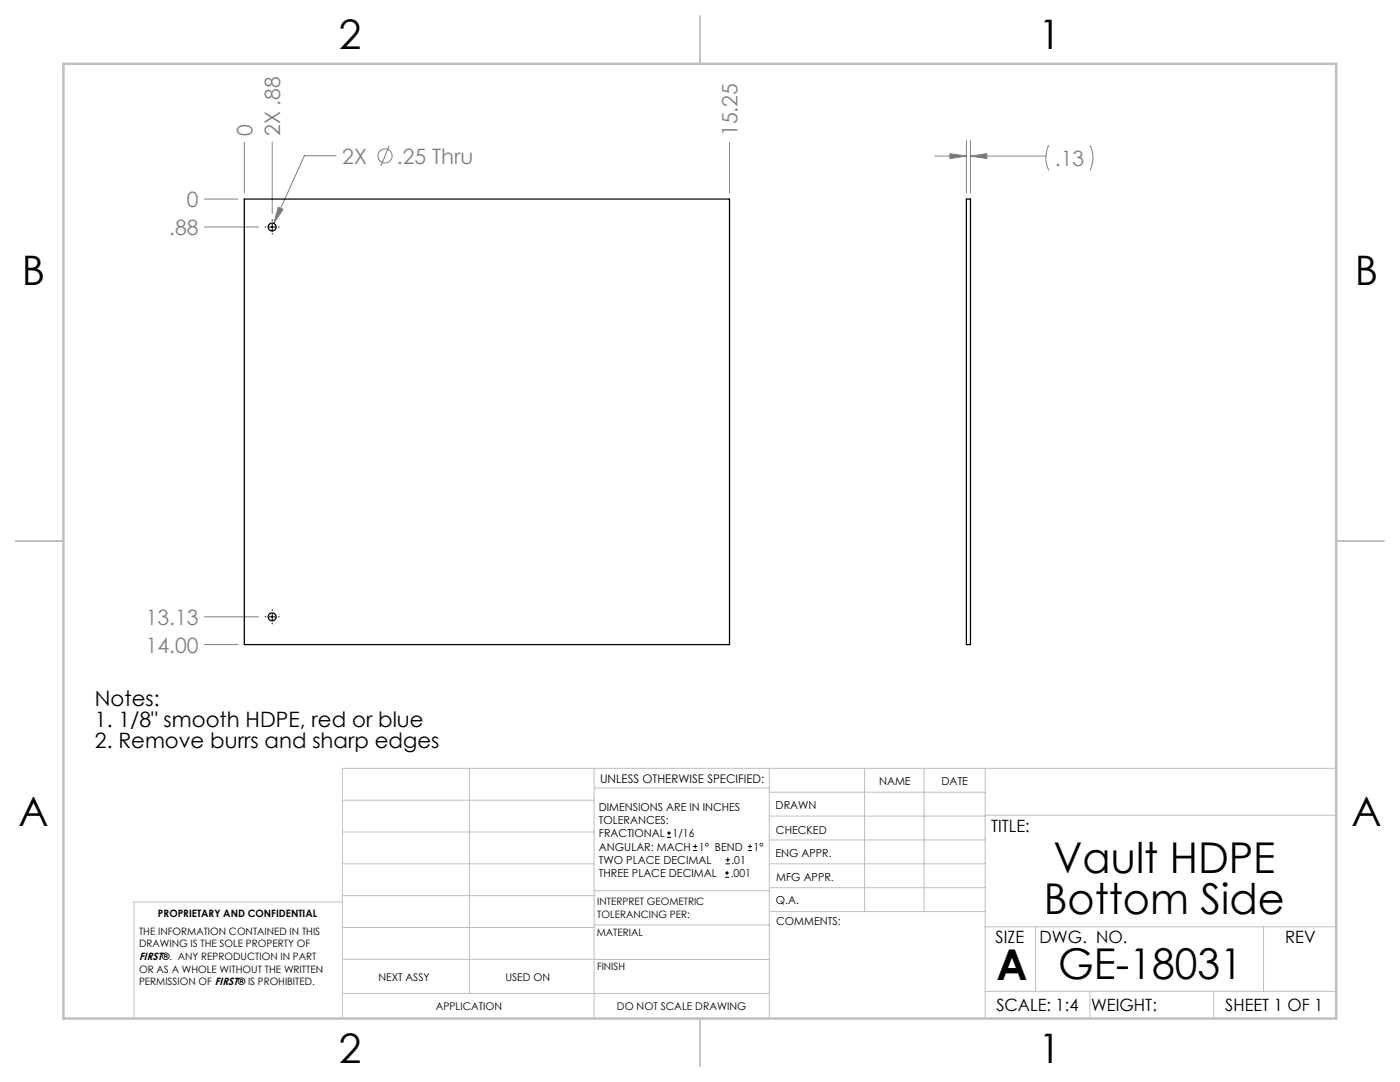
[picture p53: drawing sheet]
<svg xmlns="http://www.w3.org/2000/svg" width="279mm" height="216mm" viewBox="0 0 279 216" stroke-linecap="round" stroke-linejoin="round" font-family="sans-serif">
<defs><g id="words">
<g font-size="8.5">
<text x="210.3" y="174.2">Vault HDPE</text>
<text x="208.3" y="182.3">Bottom Side</text>
<text x="198.9" y="195.5">A</text>
<text x="211.2" y="195.4">GE-18031</text>
</g>
<g font-size="8.1">
<text x="67.6" y="9.7">2</text>
<text x="207.3" y="9.7">1</text>
<text x="4.4" y="57">B</text>
<text x="270.4" y="57">B</text>
<text x="3.7" y="164.9">A</text>
<text x="269.7" y="164.9">A</text>
<text x="67.6" y="212.2">2</text>
<text x="207.3" y="212.2">1</text>
</g>
<g font-size="4.2" fill="#808080">
<text x="50.4" y="27.2" transform="rotate(-90 50.4 27.2)">0</text>
<text x="55.9" y="27.2" transform="rotate(-90 55.9 27.2)">2X .88</text>
<text x="147.2" y="27.2" transform="rotate(-90 147.2 27.2)">15.25</text>
<text x="68.3" y="32.6">2X</text>
<text x="79.2" y="32.6">.25 Thru</text>
<text x="210.5" y="33.1">.13</text>
<text x="37.3" y="41.3">0</text>
<text x="33.8" y="46.9">.88</text>
<text x="29.1" y="124.7">13.13</text>
<text x="29.1" y="130.2">14.00</text>
</g>
<g font-size="4.2">
<text x="18.9" y="140.9">Notes:</text>
<text x="18.9" y="145.1">1. 1/8&quot; smooth HDPE, red or blue</text>
<text x="18.9" y="149.3">2. Remove burrs and sharp edges</text>
</g>
<g font-size="3.4">
<text x="197.8" y="166">TITLE:</text>
<text x="198.7" y="188.1">SIZE</text>
<text x="207.5" y="188.1">DWG. NO.</text>
<text x="256.5" y="188.2">REV</text>
<text x="198.8" y="201.7">SCALE: 1:4</text>
<text x="217.7" y="201.8">WEIGHT:</text>
<text x="244.5" y="201.7">SHEET 1 OF 1</text>
</g>
<text font-size="2.4" x="119.8" y="156.2">UNLESS OTHERWISE SPECIFIED:</text>
<g font-size="2.2">
<text x="119.5" y="161.8">DIMENSIONS ARE IN INCHES</text>
<text x="154.8" y="161.4">DRAWN</text>
<text x="175.4" y="156.6">NAME</text>
<text x="187.9" y="156.7">DATE</text>
<text x="119.5" y="164.4">TOLERANCES:</text>
<text x="119.5" y="167.1">FRACTIONAL</text>
<text x="134.2" y="167.1">1/16</text>
<text x="154.9" y="166.3">CHECKED</text>
<text x="119.5" y="172.4">TWO PLACE DECIMAL</text>
<text x="119.5" y="169.7">ANGULAR: MACH</text>
<text x="139.5" y="169.7">1° BEND</text>
<text x="146" y="172.4">.01</text>
<text x="150.4" y="169.7">1°</text>
<text x="154.8" y="171">ENG APPR.</text>
<text x="119.5" y="175">THREE PLACE DECIMAL</text>
<text x="145.8" y="175">.001</text>
<text x="154.9" y="175.7">MFG APPR.</text>
<text x="154.9" y="180.4">Q.A.</text>
<text x="154.9" y="184.6">COMMENTS:</text>
</g>
<g font-size="2.1">
<text x="27.8" y="191.6">FIRST®. ANY REPRODUCTION IN PART</text>
<text x="75.5" y="195.7">NEXT ASSY</text>
<text x="100.9" y="195.7">USED ON</text>
<text x="86.9" y="201.5">APPLICATION</text>
<text x="123.1" y="201.6">DO NOT SCALE DRAWING</text>
</g>
<g font-size="2">
<text x="31.5" y="182.9">PROPRIETARY AND CONFIDENTIAL</text>
<text x="119.2" y="180.6">INTERPRET GEOMETRIC</text>
<text x="119.2" y="183.1">TOLERANCING PER:</text>
<text x="27.8" y="186.5">THE INFORMATION CONTAINED IN THIS</text>
<text x="27.8" y="189">DRAWING IS THE SOLE PROPERTY OF</text>
<text x="119.1" y="186.7">MATERIAL</text>
<text x="27.8" y="194.1">OR AS A WHOLE WITHOUT THE WRITTEN</text>
<text x="27.8" y="196.6">PERMISSION OF FIRST® IS PROHIBITED.</text>
<text x="119.1" y="193.5">FINISH</text>
</g>
</g></defs>
<g fill="none" stroke="#c0c0c0" stroke-width=".2">
<path d="M68.3 159.7h50.3M93.7 153.3v44.9M118.6 153.3v49.9M118.6 157.2h34.9M153.5 153.3v49.9M153.5 158.1h43.1M172.5 153.3v28.6M184.4 153.3v28.6M196.6 153.3v49.9M266.7 153.3h-198.4v49.9M68.3 178.7h50.3M68.3 172.4h50.3"/>
<path d="M68.3 166h50.3M68.3 180h-41.6v23.2M118.6 177.7h35M153.5 167.6h43.1M153.5 162.8h43.1M153.5 172.4h43.1M153.5 177.1h43.1M196.6 162.7h70.1M68.3 198.2h85.2M68.3 191.4l85.2 .1M68.3 185.1h50.3M118.6 184.6h35"/>
<path d="M153.6 181.9h43M196.6 197.8h70.1M196.6 184.9h70.1M206.7 184.9v12.9M217.5 197.8v5.4M242.2 197.8v5.4M252.2 184.9v12.9"/>
</g>
<path d="M139.7 3.2v9.5M3.1 107.9h9.6M266.7 107.9h9.5M139.7 203.2v9.6" fill="none" stroke="#c0c0c0" stroke-width=".25"/>
<path d="M12.7 12.7h254v190.5h-254z" fill="none" stroke="#c0c0c0" stroke-width=".5"/>
<g fill="none" stroke="#808080" stroke-width=".2">
<path d="M40.8 39.7h6.7M48.8 28.4v10.1M54.3 28.4v14.2M67.1 31.1h-6.4l-6.1 13.5M77.6 29.1l-1.6 4M145.6 28.4v10.1M186.5 31.2h6.4M189.6 30.7l3.3 .5-3.3 .4zM192.9 28v10.5M193.7 31.2l3.3-.5v.9zM193.7 28v10.5M193.7 31.2h15"/>
<path d="M209.3 29a5.6 5.6 0 0 0 0 5M217.5 29a5.6 5.6 0 0 1 0 5M40.8 45.3h10.8M55.5 41.3l1 .5-1.9 2.8zM40.8 123.1h10.8M40.8 128.6h6.7"/>
<circle cx="76.8" cy="31.1" r="1.41"/>
</g>
<path d="M52.9 45.3h.2M53.7 45.3h1.3M54.3 43.9v.1M54.3 44.7v1.2M54.3 46.6v.1M55.6 45.3h.1M52.9 123.1h.2M53.7 123.1h1.3M54.3 121.6v.2M54.3 122.4v1.3M54.3 124.4v.1M55.6 123.1h.1" fill="none" stroke="#000" stroke-width=".2"/>
<path d="M55.5 41.3l-.9 3.3 1.9-2.8zM189.6 30.7l3.3 .5-3.3 .4zM193.7 31.2l3.3-.5v.9z" fill="#808080"/>
<g fill="none" stroke="#000" stroke-width=".25">
<path d="M48.8 39.7h96.8v88.9h-96.8zM192.9 39.7h.8v88.9h-.8z"/>
<circle cx="54.3" cy="45.3" r=".79"/>
<circle cx="54.3" cy="123.1" r=".79"/>
</g>
<g fill="none" stroke="#000" stroke-width=".2">
<path d="M133.1 167.1h.8M133.1 166.2h.8M133.5 165.8v.9M138.3 169.7h.8M138.3 168.9h.8M138.7 168.5v.8M144.7 175h.8M144.7 174.2h.8M144.8 172.4h.9M144.8 171.6h.9M145.1 173.8v.8M145.2 171.1v.9"/>
<path d="M149.3 169.7h.8M149.3 168.9h.8M149.7 168.5v.8"/>
</g>
<use href="#words"/>
</svg>
